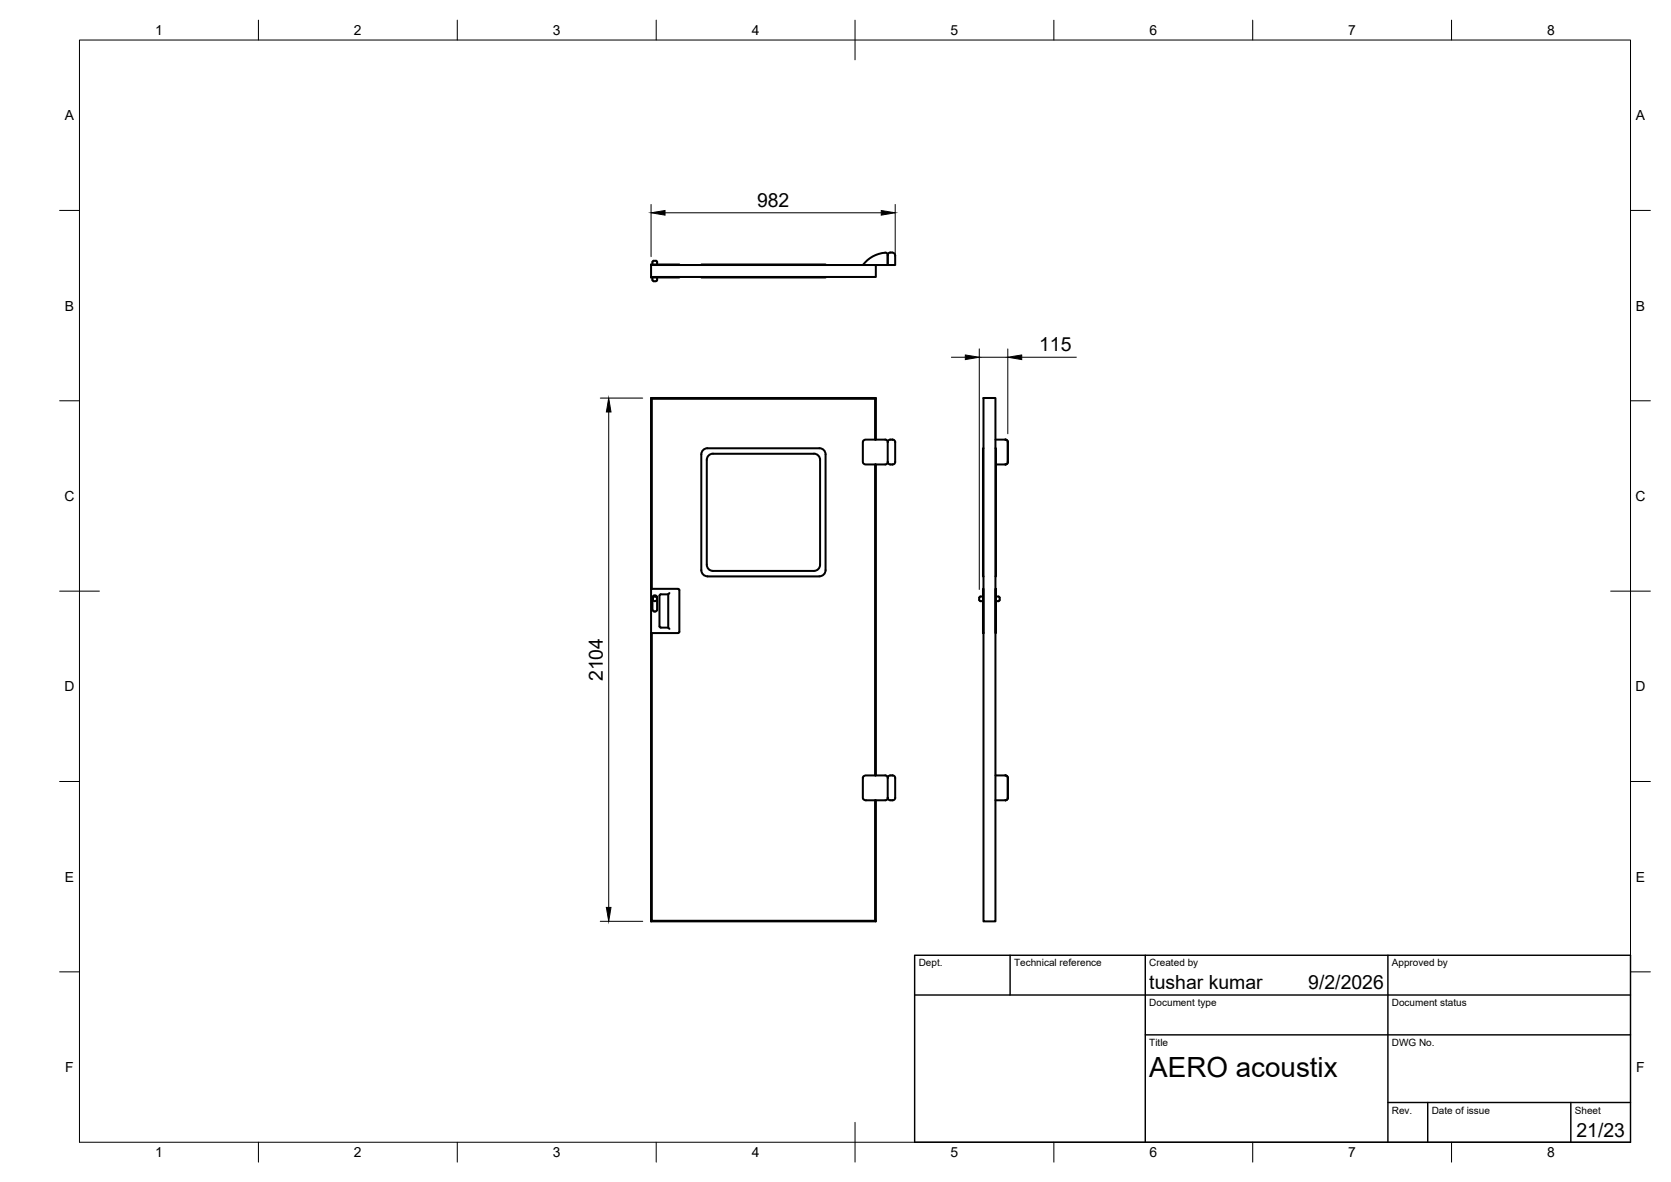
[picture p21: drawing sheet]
<svg xmlns="http://www.w3.org/2000/svg" width="420mm" height="297mm" viewBox="0 0 420 297" stroke-linecap="round" stroke-linejoin="round" font-family="sans-serif">
<defs><g id="words">
<text font-size="7" x="289" y="270.6">AERO acoustix</text>
<g font-size="4.9">
<text x="190.4" y="52">982</text>
<text x="261.3" y="88.3">115</text>
<text x="151.6" y="171.2" transform="rotate(-90 151.6 171.2)">2104</text>
<text x="289" y="248.5">tushar kumar</text>
<text x="329" y="248.5">9/2/2026</text>
<text x="396.4" y="285.7">21/23</text>
</g>
<g font-size="3.5">
<text x="39" y="8.8">1</text>
<text x="89" y="8.8">2</text>
<text x="139" y="8.8">3</text>
<text x="189" y="8.8">4</text>
<text x="239" y="8.8">5</text>
<text x="289" y="8.8">6</text>
<text x="339" y="8.8">7</text>
<text x="389" y="8.8">8</text>
<text x="16.3" y="30.2">A</text>
<text x="411.3" y="30.2">A</text>
<text x="16.3" y="78">B</text>
<text x="411.3" y="78">B</text>
<text x="16.2" y="125.9">C</text>
<text x="411.2" y="125.9">C</text>
<text x="16.2" y="173.7">D</text>
<text x="411.2" y="173.7">D</text>
<text x="16.3" y="221.6">E</text>
<text x="411.3" y="221.6">E</text>
<text x="16.4" y="269.4">F</text>
<text x="411.4" y="269.4">F</text>
<text x="39" y="290.8">1</text>
<text x="89" y="290.8">2</text>
<text x="139" y="290.8">3</text>
<text x="189" y="290.8">4</text>
<text x="239" y="290.8">5</text>
<text x="289" y="290.8">6</text>
<text x="339" y="290.8">7</text>
<text x="389" y="290.8">8</text>
</g>
<g font-size="2.5">
<text x="231" y="242.9">Dept.</text>
<text x="255" y="242.9">Technical reference</text>
<text x="289" y="242.9">Created by</text>
<text x="350" y="242.9">Approved by</text>
<text x="289" y="252.8">Document type</text>
<text x="350" y="252.8">Document status</text>
<text x="289" y="262.9">Title</text>
<text x="350" y="262.9">DWG No.</text>
<text x="350" y="279.9">Rev.</text>
<text x="360" y="279.9">Date of issue</text>
<text x="396" y="279.9">Sheet</text>
</g>
</g></defs>
<!-- layer: Visible -->
<g fill="none" stroke="#000" stroke-width=".51">
<path d="M163.7 66.6h56.5v3h-56.5zM163.7 66.6v-.1h7.1v.1M163.7 69.6v.1h7.1v-.1M164 65.9l.1 .6M164.1 69.7v.8l.8 .2M164.9 65.5l-.7 .1-.1 .2M164.9 65.5l.3 .3M165.2 69.7v.8l-.3 .2M165.2 65.9v.6M176.3 69.6v.1h31.3v-.1M176.3 66.6v-.1h31.3v.1M223.2 64.1v2.5h-3"/>
<path d="M223.2 64.1l-.2-.5a5.6 5.6 0 0 0-4.9 1.8l-1.1 1.2M223.4 63.6l.4-.1a.93 .93 0 0 1 1.3 .7v2.4h-1.9v-2.5zM177.7 115.6v26.3a1.56 1.56 0 0 0 1.6 1.6h25.3M204.6 114h-25.3a1.56 1.56 0 0 0-1.6 1.6M204.6 114a1.56 1.56 0 0 1 1.6 1.6M206 112.7l-28.1-.1a1.56 1.56 0 0 0-1.6 1.6v29.1a1.56 1.56 0 0 0 1.6 1.5l28.1 .1M206 112.6a1.56 1.56 0 0 1 1.6 1.6v29.1a1.56 1.56 0 0 1-1.6 1.5M206.2 115.6v26.3a1.56 1.56 0 0 1-1.6 1.6M220.1 110.5v-10.4h-56.3v47.9M220.1 116.7v78.2M220.2 110.5v-10.5h-56.5v131.5h56.5v-30.4M220.2 116.7v78.2"/>
<path d="M223.2 111.1v5M225.1 111.1a.99 .99 0 0 0-.9-.7 .99 .99 0 0 0-1 .7l-.2-.4a2.7 2.7 0 0 0-2-.2h-3.4l-.5 .3-.1 5.4 .3 .4a20.2 20.2 0 0 0 5.7-.1l.2-.4M225.1 111.1v5a.99 .99 0 0 1-.9 .7 .99 .99 0 0 1-1-.7M247.3 100h3v131.5h-3zM247.3 112.7h-.1v32.2h.1M250.3 112.7h.1v32.2h-.1M250.3 110.5h2.5M250.4 116.7h2.4M252.8 110.5l.4 .2 .2 .4M253.4 111.1v5l-.2 .4-.4 .2M163.7 148h6.8l.3 .3v10.6l-.3 .2h-6.8M163.8 159.1v72.3h56.3h-56.3z"/>
<path d="M164 150.1a.62 .62 0 0 1 .6-.5 .62 .62 0 0 1 .6 .5M164 150.1v3.1l.5 .5M164.5 153.7h.3M165.2 150.1v3.1M165.2 153.2l-.4 .5M168 149.4h-1.9l-.2 .1-.1 7.9 .3 .3h1.9l.3 .3M168 149.4v8.3M168.3 149l-.3 .4M246.2 150.8l.2 .2 .8 .1M247.1 149.9l-.7 .1-.2 .8M247.1 149.9h.1M247.2 148h.1v11.1h-.1z"/>
<path d="M250.3 148h.1v11.1h-.1zM250.5 149.9l.7 .1 .2 .8M250.5 149.9h-.1M251.4 150.8l-.2 .2-.8 .1M223.2 195.5v5M223.2 195.5a1 1 0 0 1 1-.6 1 1 0 0 1 .9 .6v5M223.2 195.5l-.2-.4a2.7 2.7 0 0 0-2-.2h-3.4l-.5 .3-.1 5.4 .3 .4a20.2 20.2 0 0 0 5.7-.1l.2-.4a1 1 0 0 0 1 .6 1 1 0 0 0 .9-.6M250.3 194.9h2.5M252.8 194.9l.4 .2 .2 .4v5M220.1 201.1v30.3M250.3 201.1h2.5M253.4 200.5l-.2 .4-.4 .2"/>
<circle cx="164.6" cy="150.5" r=".58"/>
</g>
<!-- layer: BORDER -->
<g fill="none" stroke="#000" stroke-width=".25">
<path d="M20 10.1h390v276.9h-390zM65 5.1v5M115 5.1v5M165 5.1v5M215 5.1v10M265 5.1v5M315 5.1v5M365 5.1v5M15 52.9h5M410 52.9h5M15 100.7h5M410 100.7h5"/>
<path d="M15 148.6h10M405 148.6h10M15 196.4h5M410 196.4h5M15 244.2h5M410 244.2h5M65 287v5M115 287v5M165 287v5M215 282.1v9.9M265 287v5M315 287v5"/>
<path d="M365 287v5"/>
</g>
<!-- layer: TITLEBLOCK -->
<path d="M230 240.1h180v46.9h-180zM230 250h180M254 240.1v9.9M288 240.1v46.9M349 240.1v46.9M288 260.1h122M349 277.1h61M359 277.1v9.9M395 277.1v9.9" fill="none" stroke="#000" stroke-width=".36"/>
<!-- layer: FD_Dimensions -->
<path d="M163.7 51.4v13.1M167.2 53.5h54.4M225.1 51.4v13.1M239.2 89.8h3.5M246.2 87.7v60.4M246.2 89.8h7.2M253.4 87.7v21.3M256.9 89.8h13.7M150.9 100h10.7M153.1 103.5v124.5M150.9 231.5h10.7" fill="none" stroke="#000" stroke-width=".25"/>
<path d="M163.7 53.5l3.5-.6v1.2zM221.6 52.9l3.5 .6-3.5 .6zM242.7 89.2l3.5 .6-3.5 .6zM253.4 89.8l3.5-.6v1.2zM153.1 100l.5 3.5h-1.1zM152.5 228h1.1l-.5 3.5z" fill="#000" stroke="#000" stroke-width=".25"/>
<use href="#words"/>
</svg>
